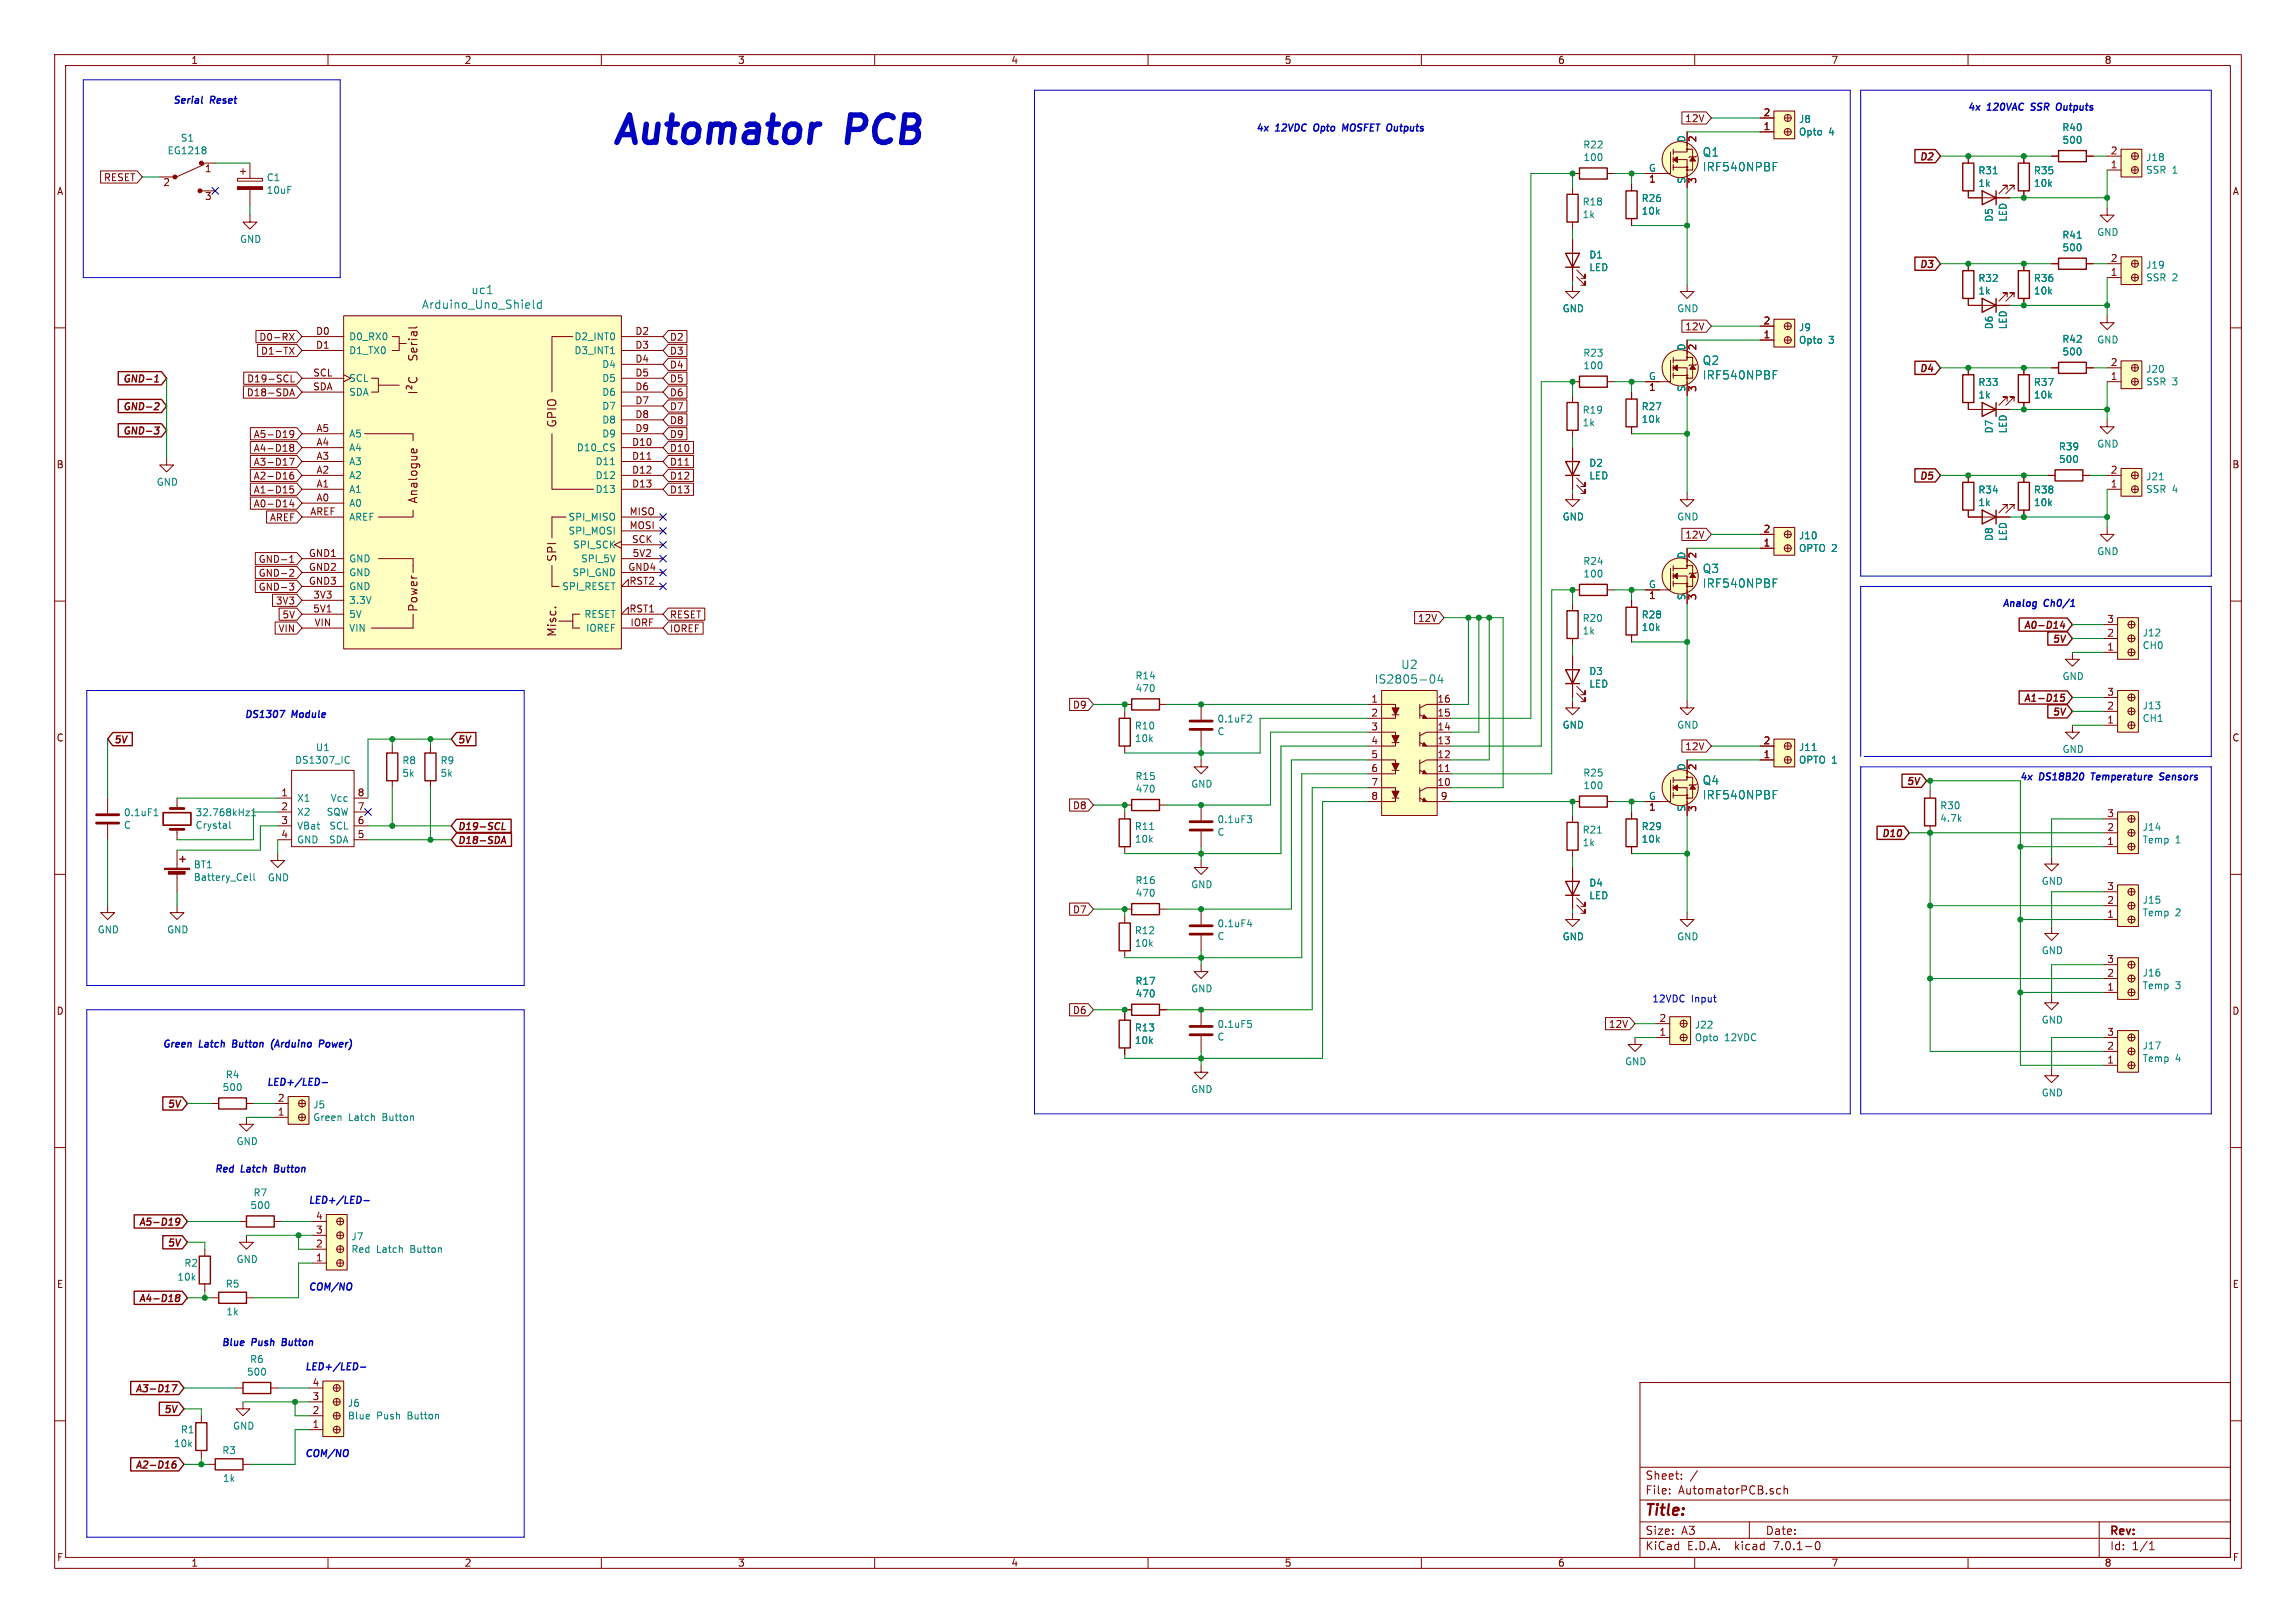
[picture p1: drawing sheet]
<svg xmlns="http://www.w3.org/2000/svg" width="420mm" height="297mm" viewBox="0 0 420 297" stroke-linecap="round" stroke-linejoin="round" font-family="sans-serif">
<defs><g id="words">
<g font-size="7" fill="#0000c2">
<text x="112.4" y="26.7">Automator</text>
<text x="155.3" y="26.7">PCB</text>
</g>
<text font-size="2.8" fill="#840000" x="301" y="277.8">Title:</text>
<g font-size="2.1" fill="#008484">
<text x="311.4" y="28.8">Q1</text>
<text x="311.4" y="31.5">IRF540NPBF</text>
<text x="86.2" y="54">uc1</text>
<text x="77.1" y="56.7">Arduino_Uno_Shield</text>
<text x="311.4" y="66.9">Q2</text>
<text x="311.4" y="69.6">IRF540NPBF</text>
<text x="311.4" y="105">Q3</text>
<text x="311.4" y="107.7">IRF540NPBF</text>
<text x="251.4" y="125.3">IS2805-04</text>
<text x="256.2" y="122.6">U2</text>
<text x="311.4" y="143.8">Q4</text>
<text x="311.4" y="146.4">IRF540NPBF</text>
</g>
<g font-size="2.1" fill="#840000">
<text x="102" y="78.3" transform="rotate(-90 102 78.3)">GPIO</text>
<text x="76.6" y="92.2" transform="rotate(-90 76.6 92.2)">Analogue</text>
<text x="102" y="102.9" transform="rotate(-90 102 102.9)">SPI</text>
<text x="76.6" y="112" transform="rotate(-90 76.6 112)">Power</text>
<text x="102" y="116.6" transform="rotate(-90 102 116.6)">Misc.</text>
<text x="301" y="273.6">File:</text>
<text x="301" y="270.9">Sheet:</text>
<text x="307" y="273.6">AutomatorPCB.sch</text>
<text x="301" y="281">Size:</text>
<text x="307.6" y="281">A3</text>
<text x="323" y="281">Date:</text>
<text x="386" y="281.2">Rev:</text>
<text x="301" y="283.8">KiCad</text>
<text x="308.6" y="283.8">E.D.A.</text>
<text x="317.4" y="283.8">kicad</text>
<text x="324.5" y="283.8">7.0.1-0</text>
<text x="386" y="283.8">Id:</text>
<text x="390" y="283.8">1/1</text>
</g>
<g font-size="1.8" fill="#840000">
<text x="35" y="11.8">1</text>
<text x="85" y="11.8">2</text>
<text x="135" y="11.8">3</text>
<text x="185" y="11.8">4</text>
<text x="235" y="11.8">5</text>
<text x="285" y="11.8">6</text>
<text x="335" y="11.8">7</text>
<text x="385" y="11.8">8</text>
<text x="308.2" y="22.5">12V</text>
<text x="322.5" y="23.9">1</text>
<text x="322.5" y="21.3">2</text>
<text x="310.5" y="26.1" transform="rotate(-90 310.5 26.1)">2</text>
<text x="350.9" y="29.6">D2</text>
<text x="386" y="28.3">2</text>
<text x="10.4" y="35.8">A</text>
<text x="18.9" y="33.3">RESET</text>
<text x="29.8" y="34.3">2</text>
<text x="37.4" y="31.8">1</text>
<text x="301.6" y="33.7">1</text>
<text x="310.5" y="33.7" transform="rotate(-90 310.5 33.7)">3</text>
<text x="386" y="30.9">1</text>
<text x="408.4" y="35.8">A</text>
<text x="37.4" y="36.8">3</text>
<text x="350.9" y="49.3">D3</text>
<text x="386" y="50.5">1</text>
<text x="386" y="48">2</text>
<text x="322.5" y="59.4">2</text>
<text x="47.3" y="62.5">D0-RX</text>
<text x="47.6" y="65.1">D1-TX</text>
<text x="57.8" y="61.3">D0</text>
<text x="57.8" y="63.9">D1</text>
<text x="116.2" y="61.3">D2</text>
<text x="116.2" y="63.9">D3</text>
<text x="122.6" y="65.1">D3</text>
<text x="122.6" y="62.5">D2</text>
<text x="308.2" y="60.6">12V</text>
<text x="310.5" y="64.2" transform="rotate(-90 310.5 64.2)">2</text>
<text x="322.5" y="62">1</text>
<text x="22.2" y="70.3">GND-1</text>
<text x="45.1" y="70.1">D19-SCL</text>
<text x="57.2" y="71.5">SDA</text>
<text x="57.2" y="69">SCL</text>
<text x="116.2" y="66.4">D4</text>
<text x="116.2" y="69">D5</text>
<text x="116.2" y="71.5">D6</text>
<text x="122.6" y="70.1">D5</text>
<text x="122.6" y="67.6">D4</text>
<text x="301.6" y="71.8">1</text>
<text x="310.5" y="71.8" transform="rotate(-90 310.5 71.8)">3</text>
<text x="350.9" y="68.4">D4</text>
<text x="386" y="69.6">1</text>
<text x="386" y="67.1">2</text>
<text x="22.2" y="75.3">GND-2</text>
<text x="45" y="72.7">D18-SDA</text>
<text x="116.2" y="74">D7</text>
<text x="116.2" y="76.6">D8</text>
<text x="122.6" y="72.7">D6</text>
<text x="122.6" y="75.2">D7</text>
<text x="122.6" y="77.8">D8</text>
<text x="22.2" y="79.8">GND-3</text>
<text x="46.3" y="80.3">A5-D19</text>
<text x="46.3" y="82.8">A4-D18</text>
<text x="57.8" y="81.7">A4</text>
<text x="57.8" y="79.1">A5</text>
<text x="115.6" y="81.7">D10</text>
<text x="116.2" y="79.1">D9</text>
<text x="122.6" y="80.3">D9</text>
<text x="122.6" y="82.8">D10</text>
<text x="10.3" y="85.8">B</text>
<text x="46.3" y="87.9">A2-D16</text>
<text x="46.3" y="85.4">A3-D17</text>
<text x="57.8" y="89.3">A1</text>
<text x="57.8" y="86.7">A2</text>
<text x="57.8" y="84.2">A3</text>
<text x="115.6" y="84.2">D11</text>
<text x="115.6" y="86.7">D12</text>
<text x="115.6" y="89.3">D13</text>
<text x="122.6" y="87.9">D12</text>
<text x="122.6" y="85.4">D11</text>
<text x="350.9" y="88">D5</text>
<text x="386" y="89.3">1</text>
<text x="386" y="86.7">2</text>
<text x="408.3" y="85.8">B</text>
<text x="46.3" y="93">A0-D14</text>
<text x="46.3" y="90.5">A1-D15</text>
<text x="49.3" y="95.5">AREF</text>
<text x="56.7" y="94.4">AREF</text>
<text x="57.8" y="91.8">A0</text>
<text x="115.1" y="94.4">MISO</text>
<text x="122.6" y="90.5">D13</text>
<text x="56.5" y="102">GND1</text>
<text x="115.1" y="96.9">MOSI</text>
<text x="115.5" y="99.4">SCK</text>
<text x="115.7" y="102">5V2</text>
<text x="308.2" y="98.7">12V</text>
<text x="322.5" y="100.1">1</text>
<text x="322.5" y="97.5">2</text>
<text x="47.2" y="103.2">GND-1</text>
<text x="47.2" y="105.7">GND-2</text>
<text x="56.5" y="104.5">GND2</text>
<text x="56.5" y="107.1">GND3</text>
<text x="114.9" y="104.5">GND4</text>
<text x="115.1" y="107.1">RST2</text>
<text x="310.5" y="102.3" transform="rotate(-90 310.5 102.3)">2</text>
<text x="47.2" y="108.2">GND-3</text>
<text x="50.3" y="110.8">3V3</text>
<text x="51.5" y="113.3">5V</text>
<text x="57.2" y="109.6">3V3</text>
<text x="57.2" y="112.1">5V1</text>
<text x="115.1" y="112.1">RST1</text>
<text x="122.6" y="113.3">RESET</text>
<text x="259.3" y="113.9">12V</text>
<text x="301.6" y="109.9">1</text>
<text x="310.5" y="109.9" transform="rotate(-90 310.5 109.9)">3</text>
<text x="50.8" y="115.9">VIN</text>
<text x="57.5" y="114.7">VIN</text>
<text x="115.3" y="114.7">IORF</text>
<text x="122.6" y="115.9">IOREF</text>
<text x="369.9" y="115.3">A0-D14</text>
<text x="375.2" y="117.9">5V</text>
<text x="385.4" y="119.1">1</text>
<text x="385.4" y="116.6">2</text>
<text x="385.4" y="114">3</text>
<text x="196.1" y="129.8">D9</text>
<text x="250.8" y="128.7">1</text>
<text x="250.8" y="131.2">2</text>
<text x="262.9" y="131.2">15</text>
<text x="262.9" y="128.7">16</text>
<text x="369.9" y="128.7">A1-D15</text>
<text x="375.2" y="131.2">5V</text>
<text x="385.4" y="129.9">2</text>
<text x="385.4" y="127.4">3</text>
<text x="10.3" y="135.8">C</text>
<text x="21" y="136.3">5V</text>
<text x="83.8" y="136.3">5V</text>
<text x="250.8" y="133.7">3</text>
<text x="250.8" y="136.3">4</text>
<text x="262.9" y="136.3">13</text>
<text x="262.9" y="133.7">14</text>
<text x="308.2" y="137.4">12V</text>
<text x="322.5" y="136.3">2</text>
<text x="385.4" y="132.5">1</text>
<text x="408.3" y="135.8">C</text>
<text x="250.8" y="138.8">5</text>
<text x="250.8" y="141.4">6</text>
<text x="250.8" y="143.9">7</text>
<text x="262.9" y="143.9">10</text>
<text x="262.9" y="141.4">11</text>
<text x="262.9" y="138.8">12</text>
<text x="310.5" y="141" transform="rotate(-90 310.5 141)">2</text>
<text x="322.5" y="138.8">1</text>
<text x="348.5" y="143.9">5V</text>
<text x="51.4" y="145.8">1</text>
<text x="51.4" y="148.3">2</text>
<text x="65.4" y="148.3">7</text>
<text x="65.4" y="145.8">8</text>
<text x="196.1" y="148.2">D8</text>
<text x="250.8" y="146.4">8</text>
<text x="263.5" y="146.4">9</text>
<text x="301.6" y="148.6">1</text>
<text x="310.5" y="148.6" transform="rotate(-90 310.5 148.6)">3</text>
<text x="385.4" y="149.6">3</text>
<text x="51.4" y="150.9">3</text>
<text x="51.4" y="153.4">4</text>
<text x="65.4" y="153.4">5</text>
<text x="65.4" y="150.9">6</text>
<text x="83.8" y="152.2">D19-SCL</text>
<text x="83.8" y="154.7">D18-SDA</text>
<text x="343.9" y="153.4">D10</text>
<text x="385.4" y="154.7">1</text>
<text x="385.4" y="152.1">2</text>
<text x="196.1" y="167.3">D7</text>
<text x="385.4" y="165.5">2</text>
<text x="385.4" y="162.9">3</text>
<text x="385.4" y="168">1</text>
<text x="385.4" y="178.8">2</text>
<text x="385.4" y="176.3">3</text>
<text x="10.3" y="185.8">D</text>
<text x="196.1" y="185.7">D6</text>
<text x="385.4" y="181.4">1</text>
<text x="408.3" y="185.8">D</text>
<text x="294.2" y="188.2">12V</text>
<text x="303.5" y="189.6">1</text>
<text x="303.5" y="187.1">2</text>
<text x="385.4" y="189.6">3</text>
<text x="385.4" y="194.7">1</text>
<text x="385.4" y="192.2">2</text>
<text x="30.4" y="203">5V</text>
<text x="50.8" y="201.7">2</text>
<text x="50.8" y="204.2">1</text>
<text x="25.1" y="224.6">A5-D19</text>
<text x="57.8" y="225.8">3</text>
<text x="57.8" y="223.3">4</text>
<text x="30.4" y="228.4">5V</text>
<text x="57.8" y="230.9">1</text>
<text x="57.8" y="228.3">2</text>
<text x="10.4" y="235.8">E</text>
<text x="25.1" y="238.5">A4-D18</text>
<text x="408.3" y="235.8">E</text>
<text x="24.5" y="255">A3-D17</text>
<text x="57.1" y="256.3">3</text>
<text x="57.1" y="253.7">4</text>
<text x="29.7" y="258.9">5V</text>
<text x="57.1" y="261.4">1</text>
<text x="57.1" y="258.8">2</text>
<text x="24.5" y="269">A2-D16</text>
<text x="10.4" y="285.8">F</text>
<text x="35" y="286.8">1</text>
<text x="85" y="286.8">2</text>
<text x="135" y="286.8">3</text>
<text x="185" y="286.8">4</text>
<text x="235" y="286.8">5</text>
<text x="285" y="286.8">6</text>
<text x="335" y="286.8">7</text>
<text x="385" y="286.8">8</text>
<text x="408.4" y="285.8">F</text>
</g>
<g font-size="1.8" fill="#0000c2">
<text x="31.7" y="19.1">Serial</text>
<text x="38.6" y="19.1">Reset</text>
<text x="360" y="20.3">4x</text>
<text x="363.6" y="20.3">120VAC</text>
<text x="372" y="20.3">SSR</text>
<text x="377" y="20.3">Outputs</text>
<text x="229.9" y="24.1">4x</text>
<text x="233.4" y="24.1">12VDC</text>
<text x="240.8" y="24.1">Opto</text>
<text x="246.4" y="24.1">MOSFET Outputs</text>
<text x="366.4" y="111.1">Analog</text>
<text x="374" y="111.1">Ch0/1</text>
<text x="44.5" y="131.4">DS1307</text>
<text x="53.1" y="131.4">Module</text>
<text x="369.6" y="142.9">4x</text>
<text x="373.1" y="142.9">DS18B20</text>
<text x="383" y="142.9">Temperature</text>
<text x="395.9" y="142.9">Sensors</text>
<text x="302.3" y="183.5">12VDC</text>
<text x="309.4" y="183.5">Input</text>
<text x="29.8" y="191.8">Green</text>
<text x="36.5" y="191.8">Latch</text>
<text x="43" y="191.8">Button</text>
<text x="50.5" y="191.8">(Arduino</text>
<text x="59.6" y="191.8">Power)</text>
<text x="48.9" y="198.8">LED+/LED-</text>
<text x="39.4" y="214.6">Red</text>
<text x="44.2" y="214.6">Latch</text>
<text x="50.7" y="214.6">Button</text>
<text x="56.5" y="220.3">LED+/LED-</text>
<text x="56.5" y="236.2">COM/NO</text>
<text x="40.6" y="246.4">Blue</text>
<text x="46.1" y="246.4">Push</text>
<text x="52" y="246.4">Button</text>
<text x="55.9" y="250.8">LED+/LED-</text>
<text x="55.9" y="266.7">COM/NO</text>
</g>
<g font-size="1.8" fill="#008484">
<text x="329" y="22.6">J8</text>
<text x="30.6" y="28.4">EG1218</text>
<text x="33" y="26.1">S1</text>
<text x="289.6" y="27.3">R22</text>
<text x="289.6" y="29.6">100</text>
<text x="308.4" y="26.1" transform="rotate(-90 308.4 26.1)">D</text>
<text x="329" y="25">Opto</text>
<text x="334.5" y="25">4</text>
<text x="377.2" y="24.1">R40</text>
<text x="377.2" y="26.5">500</text>
<text x="392.5" y="29.6">J18</text>
<text x="48.7" y="33.3">C1</text>
<text x="48.7" y="35.6">10uF</text>
<text x="301.6" y="31.5">G</text>
<text x="308.4" y="33.7" transform="rotate(-90 308.4 33.7)">S</text>
<text x="361.8" y="32">R31</text>
<text x="361.8" y="34.4">1k</text>
<text x="372" y="32">R35</text>
<text x="372" y="34.4">10k</text>
<text x="392.5" y="31.9">SSR 1</text>
<text x="289.4" y="37.8">R18</text>
<text x="289.4" y="40.1">1k</text>
<text x="300.2" y="37.1">R26</text>
<text x="300.2" y="39.4">10k</text>
<text x="364.7" y="40.6" transform="rotate(-90 364.7 40.6)">D5</text>
<text x="367.2" y="40.6" transform="rotate(-90 367.2 40.6)">LED</text>
<text x="43.8" y="44.6">GND</text>
<text x="290.7" y="47.5">D1</text>
<text x="377.2" y="43.8">R41</text>
<text x="377.2" y="46.1">500</text>
<text x="383.6" y="43.3">GND</text>
<text x="290.7" y="49.8">LED</text>
<text x="361.8" y="51.7">R32</text>
<text x="372" y="51.7">R36</text>
<text x="392.5" y="49.3">J19</text>
<text x="392.5" y="51.6">SSR 2</text>
<text x="285.8" y="57.3">GND</text>
<text x="306.7" y="57.3">GND</text>
<text x="361.8" y="54">1k</text>
<text x="372" y="54">10k</text>
<text x="63.9" y="62.4">D0_RX0</text>
<text x="63.9" y="65">D1_TX0</text>
<text x="105" y="62.4">D2_INT0</text>
<text x="105" y="65">D3_INT1</text>
<text x="289.6" y="65.4">R23</text>
<text x="308.4" y="64.2" transform="rotate(-90 308.4 64.2)">D</text>
<text x="329" y="60.7">J9</text>
<text x="329" y="63.1">Opto</text>
<text x="334.5" y="63.1">3</text>
<text x="364.7" y="60.3" transform="rotate(-90 364.7 60.3)">D6</text>
<text x="367.2" y="60.3" transform="rotate(-90 367.2 60.3)">LED</text>
<text x="377.2" y="62.9">R42</text>
<text x="377.2" y="65.2">500</text>
<text x="383.6" y="63">GND</text>
<text x="63.9" y="70">SCL</text>
<text x="110" y="67.5">D4</text>
<text x="110" y="70">D5</text>
<text x="289.6" y="67.7">100</text>
<text x="301.6" y="69.6">G</text>
<text x="308.4" y="71.8" transform="rotate(-90 308.4 71.8)">S</text>
<text x="361.8" y="70.8">R33</text>
<text x="372" y="70.8">R37</text>
<text x="392.5" y="68.4">J20</text>
<text x="392.5" y="70.7">SSR 3</text>
<text x="63.9" y="72.6">SDA</text>
<text x="110" y="72.6">D6</text>
<text x="110" y="75.1">D7</text>
<text x="110" y="77.7">D8</text>
<text x="289.4" y="75.9">R19</text>
<text x="300.2" y="75.2">R27</text>
<text x="300.2" y="77.5">10k</text>
<text x="361.8" y="73.1">1k</text>
<text x="372" y="73.1">10k</text>
<text x="63.9" y="82.7">A4</text>
<text x="63.9" y="80.2">A5</text>
<text x="105.4" y="82.7">D10_CS</text>
<text x="110" y="80.2">D9</text>
<text x="289.4" y="78.2">1k</text>
<text x="364.7" y="79.4" transform="rotate(-90 364.7 79.4)">D7</text>
<text x="367.2" y="79.4" transform="rotate(-90 367.2 79.4)">LED</text>
<text x="376.6" y="82.6">R39</text>
<text x="383.6" y="82.1">GND</text>
<text x="28.6" y="89">GND</text>
<text x="63.9" y="87.8">A2</text>
<text x="63.9" y="85.3">A3</text>
<text x="108.8" y="85.3">D11</text>
<text x="108.8" y="87.8">D12</text>
<text x="290.7" y="85.6">D2</text>
<text x="290.7" y="87.9">LED</text>
<text x="376.6" y="84.9">500</text>
<text x="392.5" y="88">J21</text>
<text x="63.9" y="92.9">A0</text>
<text x="63.9" y="90.4">A1</text>
<text x="63.9" y="95.4">AREF</text>
<text x="103.9" y="95.4">SPI_MISO</text>
<text x="108.8" y="90.4">D13</text>
<text x="285.8" y="95.4">GND</text>
<text x="306.7" y="95.4">GND</text>
<text x="361.8" y="90.5">R34</text>
<text x="361.8" y="92.8">1k</text>
<text x="372" y="90.5">R38</text>
<text x="372" y="92.8">10k</text>
<text x="392.5" y="90.4">SSR 4</text>
<text x="103.9" y="98">SPI_MOSI</text>
<text x="104.7" y="100.5">SPI_SCK</text>
<text x="329" y="98.8">J10</text>
<text x="329" y="101.2">OPTO 2</text>
<text x="364.7" y="99.1" transform="rotate(-90 364.7 99.1)">D8</text>
<text x="367.2" y="99.1" transform="rotate(-90 367.2 99.1)">LED</text>
<text x="383.6" y="101.7">GND</text>
<text x="63.9" y="103.1">GND</text>
<text x="63.9" y="105.6">GND</text>
<text x="104.6" y="105.6">SPI_GND</text>
<text x="106.2" y="103.1">SPI_5V</text>
<text x="289.6" y="103.5">R24</text>
<text x="289.6" y="105.8">100</text>
<text x="301.6" y="107.7">G</text>
<text x="308.4" y="102.3" transform="rotate(-90 308.4 102.3)">D</text>
<text x="63.9" y="110.7">3.3V</text>
<text x="63.9" y="113.2">5V</text>
<text x="63.9" y="108.1">GND</text>
<text x="102.7" y="108.1">SPI_RESET</text>
<text x="106.8" y="113.2">RESET</text>
<text x="289.4" y="114">R20</text>
<text x="300.2" y="113.3">R28</text>
<text x="308.4" y="109.9" transform="rotate(-90 308.4 109.9)">S</text>
<text x="63.9" y="115.8">VIN</text>
<text x="107.1" y="115.8">IOREF</text>
<text x="289.4" y="116.3">1k</text>
<text x="300.2" y="115.6">10k</text>
<text x="391.9" y="116.6">J12</text>
<text x="391.9" y="118.9">CH0</text>
<text x="207.6" y="124.5">R14</text>
<text x="290.7" y="123.7">D3</text>
<text x="290.7" y="126">LED</text>
<text x="377.2" y="124.6">GND</text>
<text x="207.7" y="126.8">470</text>
<text x="391.9" y="130">J13</text>
<text x="57.7" y="137.6">U1</text>
<text x="207.5" y="133.6">R10</text>
<text x="207.5" y="136">10k</text>
<text x="222.6" y="132.4">0.1uF2</text>
<text x="222.6" y="134.7">C</text>
<text x="285.8" y="133.5">GND</text>
<text x="306.7" y="133.5">GND</text>
<text x="329" y="137.6">J11</text>
<text x="377.2" y="137.9">GND</text>
<text x="391.9" y="132.3">CH1</text>
<text x="53.9" y="139.9">DS1307_IC</text>
<text x="73.5" y="140">R8</text>
<text x="73.5" y="142.3">5k</text>
<text x="80.5" y="140">R9</text>
<text x="80.5" y="142.3">5k</text>
<text x="207.6" y="142.9">R15</text>
<text x="289.6" y="142.3">R25</text>
<text x="308.4" y="141" transform="rotate(-90 308.4 141)">D</text>
<text x="329" y="139.9">OPTO 1</text>
<text x="22.6" y="149.5">0.1uF1</text>
<text x="35.7" y="149.5">32.768kHz1</text>
<text x="54.4" y="146.9">X1</text>
<text x="54.4" y="149.4">X2</text>
<text x="59.6" y="149.4">SQW</text>
<text x="60.4" y="146.9">Vcc</text>
<text x="207.7" y="145.2">470</text>
<text x="217.8" y="144.3">GND</text>
<text x="289.6" y="144.6">100</text>
<text x="301.6" y="146.4">G</text>
<text x="308.4" y="148.6" transform="rotate(-90 308.4 148.6)">S</text>
<text x="354.8" y="148.2">R30</text>
<text x="22.6" y="151.8">C</text>
<text x="35.7" y="151.8">Crystal</text>
<text x="54.4" y="152">VBat</text>
<text x="54.4" y="154.5">GND</text>
<text x="60.1" y="154.5">SDA</text>
<text x="60.1" y="152">SCL</text>
<text x="207.5" y="152.1">R11</text>
<text x="207.5" y="154.4">10k</text>
<text x="222.6" y="150.8">0.1uF3</text>
<text x="222.6" y="153.1">C</text>
<text x="289.4" y="152.7">R21</text>
<text x="289.4" y="155">1k</text>
<text x="300.2" y="152.1">R29</text>
<text x="300.2" y="154.4">10k</text>
<text x="354.8" y="150.6">4.7k</text>
<text x="391.9" y="152.2">J14</text>
<text x="391.9" y="154.5">Temp</text>
<text x="397.9" y="154.5">1</text>
<text x="35.4" y="159">BT1</text>
<text x="35.4" y="161.4">Battery_Cell</text>
<text x="48.9" y="161.4">GND</text>
<text x="207.6" y="161.9">R16</text>
<text x="207.7" y="164.2">470</text>
<text x="217.8" y="162.7">GND</text>
<text x="290.7" y="162.4">D4</text>
<text x="290.7" y="164.7">LED</text>
<text x="373.4" y="162.1">GND</text>
<text x="391.9" y="165.5">J15</text>
<text x="391.9" y="167.8">Temp</text>
<text x="397.9" y="167.8">2</text>
<text x="17.8" y="171">GND</text>
<text x="30.5" y="171">GND</text>
<text x="207.5" y="171.1">R12</text>
<text x="207.5" y="173.4">10k</text>
<text x="222.6" y="169.8">0.1uF4</text>
<text x="222.6" y="172.1">C</text>
<text x="285.8" y="172.2">GND</text>
<text x="306.7" y="172.2">GND</text>
<text x="373.4" y="174.8">GND</text>
<text x="391.9" y="178.9">J16</text>
<text x="207.6" y="180.4">R17</text>
<text x="207.7" y="182.7">470</text>
<text x="217.8" y="181.7">GND</text>
<text x="391.9" y="181.2">Temp</text>
<text x="397.9" y="181.2">3</text>
<text x="207.5" y="188.9">R13</text>
<text x="207.5" y="191.2">10k</text>
<text x="222.6" y="188.3">0.1uF5</text>
<text x="222.6" y="190.6">C</text>
<text x="310" y="188.4">J22</text>
<text x="310" y="190.7">Opto</text>
<text x="315.4" y="190.7">12VDC</text>
<text x="373.4" y="187.5">GND</text>
<text x="41.2" y="197.5">R4</text>
<text x="297.2" y="195.1">GND</text>
<text x="391.9" y="192.2">J17</text>
<text x="391.9" y="194.5">Temp</text>
<text x="397.9" y="194.5">4</text>
<text x="40.7" y="199.8">500</text>
<text x="57.2" y="203">J5</text>
<text x="217.8" y="200.2">GND</text>
<text x="373.4" y="200.8">GND</text>
<text x="43.2" y="209.7">GND</text>
<text x="57.2" y="205.3">Green</text>
<text x="63.7" y="205.3">Latch</text>
<text x="69.9" y="205.3">Button</text>
<text x="45.7" y="221.4">500</text>
<text x="46.3" y="219.1">R7</text>
<text x="64.2" y="227.1">J7</text>
<text x="33.7" y="232">R2</text>
<text x="43.2" y="231.3">GND</text>
<text x="64.2" y="229.4">Red</text>
<text x="68.8" y="229.4">Latch</text>
<text x="75.1" y="229.4">Button</text>
<text x="32.4" y="234.5">10k</text>
<text x="41.2" y="235.8">R5</text>
<text x="41.4" y="240.9">1k</text>
<text x="45.1" y="251.9">500</text>
<text x="45.7" y="249.6">R6</text>
<text x="63.6" y="257.6">J6</text>
<text x="33" y="262.4">R1</text>
<text x="42.6" y="261.8">GND</text>
<text x="63.6" y="259.9">Blue</text>
<text x="68.9" y="259.9">Push</text>
<text x="74.5" y="259.9">Button</text>
<text x="31.8" y="265">10k</text>
<text x="40.6" y="266.3">R3</text>
<text x="40.7" y="271.3">1k</text>
</g>
</g></defs>
<g fill="none" stroke="#840000" stroke-width=".18">
<path d="M10 10h400v277h-400zM12 12h396v273h-396zM60 10v2M110 10v2M160 10v2M210 10v2M260 10v2M310 10v2M360 10v2M18.4 31.3h6.7l.9 1.1-.9 1.1h-6.7zM29.2 32.4h2.5M36.8 29.8h2.6"/>
<path d="M36.8 34.9h2.6M37.3 30.1l-5 2.3M43.4 32.6h4.6v.5h-4.6zM43.9 31.4h1.1M44.4 30.9v1M45.7 39.4v1.2h1.3l-1.3 1.3-1.3-1.3h1.3M45.7 29.8v2.8M45.7 34.7v2.8M287.7 34.3v1.3M287.7 31.8h1.2M294 31.8h1.3M298.4 33.7v1.2"/>
<path d="M305.6 27.8v4h-4.6M306.1 29.2h2.5v5.1M306.1 27.3v1M306.1 28.7v1M306.1 30.1v1M306.1 30.6h2.5M307.7 20.5h4.4l1 1.1-1 1.1h-4.4zM308.5 27.3h1.1v3.8h-1.1M308.6 24.1v3.7h-2.5M310.3 28.5l-.2 .2h-1l-.1 .2M321.9 24.1h2.6M321.9 21.6h2.6"/>
<path d="M324.5 20.3h3.8v5.1h-3.8zM326.4 24.1h1.3M326.4 21.6h1.3M327 21v1.2M327 23.5v1.3M360 28.6v1.2M360 34.9v1.3h7.7M367.2 34.7v-.8h-.8h.8l-1.6 1.5M368.4 34.7v-.8h-.7h.7l-1.5 1.5M370.2 28.6v1.2M370.2 34.9v1.3M375.3 28.6h1.3"/>
<path d="M381.6 28.6h1.3M385.4 38.1v1.3h1.3l-1.3 1.2-1.2-1.2h1.2M385.4 31.1h2.6M385.4 28.6h2.6M388 27.3h3.8v5.1h-3.8zM389.9 31.1h1.3M389.9 28.6h1.3M390.5 27.9v1.3M390.5 30.5v1.3M10 60h2M62.9 57.8h50.8v60.9h-50.8zM287.7 52.1v1.2h1.2l-1.2 1.3-1.3-1.3h1.3"/>
<path d="M287.7 40.6v1.3M287.7 43.8v7.6M288.4 50.7l1.5 1.5v-.8v.8h-.7M288.4 49.4l1.5 1.5v-.7v.7h-.7M298.4 40v1.3M307.7 58.6h4.4l1 1.1-1 1.1h-4.4zM308.6 52.1v1.2h1.3l-1.3 1.3-1.3-1.3h1.3M321.9 59.7h2.6M324.5 58.4h3.8v5.1h-3.8zM326.4 59.7h1.3M327 59.1v1.2M360 48.3v1.2"/>
<path d="M360 54.6v1.3h7.7M367.2 54.4v-.8h-.8h.8l-1.6 1.5M368.4 54.4v-.8h-.7h.7l-1.5 1.5M370.2 48.3v1.2M370.2 54.6v1.3M375.3 48.3h1.3M381.6 48.3h1.3M385.4 57.8v1.3h1.3l-1.3 1.2-1.2-1.2h1.2M385.4 50.8h2.6M385.4 48.3h2.6M388 47h3.8v5.1h-3.8zM389.9 50.8h1.3"/>
<path d="M389.9 48.3h1.3M390.5 47.6v1.3M390.5 50.2v1.2M408 60h2M44.5 70.6h9.8l.9 1.2-.9 1.1h-9.8zM44.6 68.1h9.7l.9 1.1-.9 1.1h-9.7zM45.8 78.3h8.5l.9 1.1-.9 1.1h-8.5zM46.8 60.5h7.5l.9 1.1-.9 1.1h-7.5zM47.1 63h7.2l.9 1.1-.9 1.1h-7.2zM52.9 61l.9 1.3M52.9 63.5l.9 1.3M53 72.4l.4-1.2 .5 1.2"/>
<path d="M53.1 72.1h.6M53.2 68.6v1.3h.7M53.7 79.3l-.2 .3-.4-.1-.1-.2v-.3l.2-.2h.3l.2 .2a.84 .84 0 0 1-.3 1.1h-.3M53.8 61l-.9 1.3M53.8 63.5l-.9 1.3M55.2 79.4h7.7M55.2 61.6h7.7M55.2 64.1h7.7M55.2 69.2h7.7M55.2 71.8h7.7M62.9 68.6l1.2 .6-1.2 .7M66.7 79.4h8.9v1.2"/>
<path d="M67.9 69.2h1.3v2.6h-1.3M69.2 70.5h3.8M71.8 61.6h1.2v2.5h-1.2M73 62.9h1.3M101 79.4v10.1h7.6M104.8 61.6h-3.8v10.2M113.7 79.4h7.6M113.7 61.6h7.6M113.7 64.1h7.6M113.7 66.7h7.6M113.7 69.2h7.6M113.7 71.8h7.6"/>
<path d="M113.7 74.3h7.6M113.7 76.8h7.6M122.2 78.3h3.5v2.2h-3.5l-.9-1.1zM122.2 70.6h3.5v2.3h-3.5l-.9-1.1zM122.2 73.2h3.5v2.2h-3.5l-.9-1.1zM122.2 63h3.5v2.2h-3.5l-.9-1.1zM122.2 60.5h3.5v2.2h-3.5l-.9-1.1zM122.2 68.1h3.5v2.2h-3.5l-.9-1.1zM122.2 65.6h3.5v2.2h-3.5l-.9-1.1zM122.2 75.7h3.5v2.2h-3.5l-.9-1.1zM287.7 72.4v1.3M287.7 78.7v1.3"/>
<path d="M287.7 69.9h1.2M294 69.9h1.3M298.4 71.8v1.2M298.4 78.1v1.3M305.6 65.9v4h-4.6M306.1 67.3h2.5v5.1M306.1 68.7h2.5M306.1 65.4v1M306.1 66.8v1M306.1 68.2v1M308.5 65.4h1.1v3.8h-1.1M308.6 62.2v3.7h-2.5"/>
<path d="M310.3 66.6l-.2 .2h-1l-.1 .2M321.9 62.2h2.6M326.4 62.2h1.3M327 61.6v1.3M360 73.7v1.2h7.7M360 67.3v1.3M367.2 73.4v-.8h-.8h.8l-1.6 1.6M368.4 73.4v-.8h-.7h.7l-1.5 1.6M370.2 67.3v1.3M370.2 73.7v1.2M375.3 67.3h1.3M381.6 67.3h1.3"/>
<path d="M385.4 76.8v1.3h1.3l-1.3 1.3-1.2-1.3h1.2M385.4 69.9h2.6M385.4 67.3h2.6M388 66h3.8v5.1h-3.8zM389.9 69.9h1.3M389.9 67.3h1.3M390.5 66.7v1.2M390.5 69.2v1.3M30.5 83.8v1.3h1.2l-1.2 1.3-1.3-1.3h1.3M45.8 91h8.5l.9 1.1-.9 1.1h-8.5zM45.8 88.4h8.5l.9 1.1-.9 1.1h-8.5zM45.8 85.9h8.5l.9 1.1-.9 1.1h-8.5z"/>
<path d="M45.8 83.3h8.5l.9 1.2-.9 1.1h-8.5zM45.8 80.8h8.5l.9 1.1-.9 1.1h-8.5zM48.8 93.5h5.5l.9 1.1-.9 1.1h-5.5zM52.9 83.9h.9l-.6 1.2M53.2 81.9l-.2-.3 .2-.3h.3l.2 .3-.2 .3M53.2 81.9l-.2 .2 .1 .4 .1 .1 .4-.1 .1-.1v-.3l-.2-.2M53.2 81.9h.3M53.3 91.4l-.3 .9h.8M53.6 91.9v.9M53.6 86.4l-.4 .1a.86 .86 0 0 0 0 1.2l.5-.1v-.5l-.2-.2h-.4l-.1 .2M53.7 88.9h-.6l-.1 .6 .2-.1 .4 .1 .1 .2v.4l-.2 .1-.5-.1M55.2 89.5h7.7"/>
<path d="M55.2 87h7.7M55.2 94.6h7.7M55.2 92.1h7.7M55.2 84.5h7.7M55.2 81.9h7.7M75.6 93.3v1.3h-6.4M101 94.6v3.8zM101 94.6h2.5zM113.7 99.1l-1.3 .6 1.3 .6M113.7 89.5h7.6M113.7 87h7.6M113.7 94.6h7.6"/>
<path d="M113.7 84.5h7.6M113.7 81.9h7.6M113.7 97.2h7.6M113.7 99.7h7.6M122.2 85.9h4.7v2.2h-4.7l-.9-1.1zM122.2 80.8h4.7v2.2h-4.7l-.9-1.1zM122.2 83.3h4.7v2.3h-4.7l-.9-1.1zM122.2 88.4h4.7v2.2h-4.7l-.9-1.1zM287.7 90.2v1.2h1.2l-1.2 1.3-1.3-1.3h1.3M287.7 81.9v7.6M288.4 88.8l1.5 1.5v-.8v.8h-.7M288.4 87.5l1.5 1.5v-.7v.7h-.7"/>
<path d="M307.7 96.7h4.4l1 1.1-1 1.1h-4.4zM308.6 90.2v1.2h1.3l-1.3 1.3-1.3-1.3h1.3M321.9 97.8h2.6M324.5 96.5h3.8v5.1h-3.8zM326.4 97.8h1.3M327 97.2v1.2M327 99.7v1.3M360 87v1.3M360 93.3v1.3h7.7M367.2 93.1v-.8h-.8h.8l-1.6 1.6M368.4 93.1v-.8h-.7h.7l-1.5 1.6M370.2 87v1.3"/>
<path d="M370.2 93.3v1.3M374.6 87h1.3M381 87h1.3M385.4 96.5v1.3h1.3l-1.3 1.3-1.2-1.3h1.2M385.4 89.5h2.6M385.4 87h2.6M388 85.7h3.8v5.1h-3.8zM389.9 89.5h1.3M389.9 87h1.3M390.5 86.4v1.2M390.5 88.9v1.3M10 110h2"/>
<path d="M46.7 101.1h7.6l.9 1.1-.9 1.1h-7.6zM46.7 103.7h7.6l.9 1.1-.9 1.1h-7.6zM46.7 106.2h7.6l.9 1.1-.9 1.1h-7.6zM49.8 108.7h4.5l.9 1.2-.9 1.1h-4.5zM50.3 113.8h4l.9 1.1-.9 1.1h-4zM51.1 111.3h3.2l.9 1.1-.9 1.1h-3.2zM52.9 106.7h.8l-.4 .5 .4 .1v.5l-.2 .2h-.4M53 102.9h.7M53 102l.4-.4v1.3M53.2 104.2h.4l.1 .3-.8 1h.8M55.2 109.9h7.7M55.2 112.4h7.7"/>
<path d="M55.2 102.2h7.7M55.2 104.8h7.7M55.2 107.3h7.7M55.2 114.9h7.7M67.9 114.9h7.7zM69.2 102.2h6.4zM75.6 102.2v2.6M75.6 112.4v2.5M101 103.5v3.8zM101 107.3h1.2zM102.2 113.7h2.6zM104.8 112.4v2.5z"/>
<path d="M104.8 114.9h1.2zM104.8 112.4h1.2zM113.7 102.2h7.6M113.7 104.8h7.6M113.7 114.9h7.6M114.9 112.4v-1.3l-1.2 1.3h7.6M114.9 107.3v-1.3l-1.2 1.3h7.6M122.2 111.3h6.7v2.2h-6.7l-.9-1.1zM122.2 113.8h6.4v2.2h-6.4l-.9-1.1zM258.8 111.9h4.4l1 1.1-1 1.1h-4.4zM287.7 110.5v1.3M287.7 116.8v1.3"/>
<path d="M287.7 108h1.2M294 108h1.3M298.4 109.9v1.2M298.4 116.2v1.3M305.6 104v4h-4.6M306.1 105.4h2.5v5.1M306.1 103.5v1M306.1 104.9v1M306.1 106.3v1M306.1 106.8h2.5M308.5 103.5h1.1v3.8h-1.1M308.6 100.3v3.7h-2.5"/>
<path d="M310.3 104.7l-.2 .2h-1l-.1 .2M321.9 100.3h2.6M326.4 100.3h1.3M379.1 119.4v1.3h1.3l-1.3 1.2-1.3-1.2h1.3M384.8 119.4h2.5M384.8 116.8h2.5M384.8 114.3h2.5M387.3 113h3.9v7.7h-3.9zM389.3 119.4h1.2M389.3 116.8h1.2M389.3 114.3h1.2M389.9 113.7v1.2"/>
<path d="M389.9 116.2v1.3M389.9 118.7v1.3M408 110h2M71.8 136.5v1.3M78.7 136.5v1.3M195.7 127.8h3.4l.9 1.1-.9 1.1h-3.4zM205.7 128.9h1.3M205.7 130.2v1.2M205.7 136.5v1.3M212.1 128.9h1.3M219.7 139.1v1.2h1.3l-1.3 1.3-1.3-1.3h1.3M219.7 128.9v2.8"/>
<path d="M219.7 133.7v2.8M250.2 139.1h5.1v.6M250.2 134h5.1v.6M250.2 128.9h5.1v.6M252.7 126.4h10.2v22.8h-10.2zM254.6 135.9h1.3M254.6 130.8h1.3M255.3 135.9v.6h-5.1M255.3 130.8v.6h-5.1M259.7 135.9l1.3 .6h4.4M259.7 130.8l1.3 .6h4.4M259.7 128.9v2.5"/>
<path d="M259.7 134v2.5M259.7 139.1v2.5M265.4 139.1h-4.4l-1.3 .6M265.4 134h-4.4l-1.3 .6M265.4 128.9h-4.4l-1.3 .6M287.7 128.3v1.2h1.2l-1.2 1.3-1.3-1.3h1.3M287.7 120v7.6M288.4 126.9l1.5 1.5v-.8v.8h-.7M288.4 125.6l1.5 1.5v-.7v.7h-.7M307.7 135.4h4.4l1 1.1-1 1.1h-4.4zM308.6 139.1v3.6h-2.5M308.6 128.3v1.2h1.3l-1.3 1.3-1.3-1.3h1.3"/>
<path d="M321.9 139.1h2.6M321.9 136.5h2.6M324.5 135.3h3.8v5h-3.8zM326.4 139.1h1.3M326.4 136.5h1.3M327 135.9v1.3M327 138.4v1.3M379.1 132.7v1.3h1.3l-1.3 1.3-1.3-1.3h1.3M384.8 132.7h2.5M384.8 130.2h2.5M384.8 127.6h2.5M387.3 126.4h3.9v7.6h-3.9z"/>
<path d="M389.3 132.7h1.2M389.3 130.2h1.2M389.3 127.6h1.2M389.9 127v1.3M389.9 129.5v1.3M389.9 132.1v1.3M10 160h2M19.7 146.1v2.7M19.7 150.9v2.8M32.4 146.1v1.9M32.4 151.8v1.9M32.4 155.6v3.3"/>
<path d="M32.4 159.9v3.3M50.8 156.2v1.3h1.3l-1.3 1.3-1.3-1.3h1.3M50.8 146.1h2.5M50.8 148.6h2.5M50.8 151.1h2.5M50.8 153.7h2.5M53.3 141h11.5v13.9h-11.5zM64.8 146.1h2.5M64.8 148.6h2.5M64.8 151.1h2.5M64.8 153.7h2.5M71.8 142.9v1.2"/>
<path d="M78.7 142.9v1.2M195.7 146.2h3.4l.9 1.1-.9 1.1h-3.4zM205.7 148.6v1.3M205.7 154.9v1.3M205.7 147.3h1.3M212.1 147.3h1.3M219.7 157.5v1.3h1.3l-1.3 1.2-1.3-1.2h1.3M219.7 147.3v2.8M219.7 152.1v2.8M250.2 144.1h5.1v.7M254.6 146.1h1.3M254.6 141h1.3"/>
<path d="M255.3 146.1v.6h-5.1M255.3 141v.6h-5.1M259.7 146.1l1.3 .6h4.4M259.7 141l1.3 .6h4.4M259.7 144.1v2.6M264.4 141.2h.7M265.4 144.1h-4.4l-1.3 .7M287.7 149.2v1.3M287.7 155.6v1.2M287.7 158.8v7.6M287.7 146.7h1.2M294 146.7h1.3"/>
<path d="M298.4 148.6v1.3M298.4 154.9v1.3M305.6 142.7v4h-4.6M306.1 144.1h2.5v5.1M306.1 142.2v1.1M306.1 143.6v1.1M306.1 145v1.1M306.1 145.5h2.5M308.5 142.2h1.1v3.9h-1.1M310.3 143.5l-.2 .1h-1l-.1 .2M353.1 144.8v1.3M353.1 151.1v1.3"/>
<path d="M375.3 156.8v1.3h1.3l-1.3 1.3-1.3-1.3h1.3M384.8 154.9h2.5M384.8 152.4h2.5M384.8 149.9h2.5M387.3 148.6h3.9v7.6h-3.9zM389.3 154.9h1.2M389.3 152.4h1.2M389.3 149.9h1.2M389.9 149.2v1.3M389.9 151.8v1.2M389.9 154.3v1.3M408 160h2"/>
<path d="M19.7 165.7v1.3h1.3l-1.3 1.3-1.3-1.3h1.3M32.4 165.7v1.3h1.3l-1.3 1.3-1.3-1.3h1.3M195.7 165.3h3.4l.9 1.1-.9 1.1h-3.4zM205.7 166.4h1.3M205.7 167.6v1.3M205.7 174v1.3M212.1 166.4h1.3M219.7 176.5v1.3h1.3l-1.3 1.3-1.3-1.3h1.3M219.7 166.4v2.8M219.7 171.2v2.8M287.7 167v1.3h1.2l-1.2 1.2-1.3-1.2h1.3M288.4 165.6l1.5 1.5v-.7v.7h-.7"/>
<path d="M288.4 164.3l1.5 1.6v-.8v.8h-.7M308.6 167v1.3h1.3l-1.3 1.2-1.3-1.2h1.3M375.3 169.5v1.3h1.3l-1.3 1.3-1.3-1.3h1.3M384.8 179.1h2.5M384.8 176.5h2.5M384.8 168.3h2.5M384.8 165.7h2.5M384.8 163.2h2.5M387.3 175.3h3.9v7.6h-3.9zM387.3 161.9h3.9v7.6h-3.9zM389.3 179.1h1.2M389.3 176.5h1.2"/>
<path d="M389.3 168.3h1.2M389.3 165.7h1.2M389.3 163.2h1.2M389.9 162.6v1.2M389.9 165.1v1.3M389.9 167.6v1.3M389.9 175.9v1.3M389.9 178.4v1.3M195.7 183.7h3.4l.9 1.1-.9 1.1h-3.4zM205.7 184.8h1.3M205.7 185.4v1.3M205.7 191.8v1.2"/>
<path d="M212.1 184.8h1.3M219.7 194.9v1.3h1.3l-1.3 1.3-1.3-1.3h1.3M219.7 184.8v2.8M219.7 189.6v2.8M293.7 186.2h4.4l1 1.1-1 1.1h-4.4zM299.1 189.9v1.2h1.3l-1.3 1.3-1.3-1.3h1.3M302.9 189.9h2.5M302.9 187.3h2.5M305.4 186.1h3.8v5h-3.8zM307.3 189.9h1.3M307.3 187.3h1.3M308 186.7v1.3"/>
<path d="M308 189.2v1.3M375.3 195.6v1.3h1.3l-1.3 1.2-1.3-1.2h1.3M375.3 182.2v1.3h1.3l-1.3 1.3-1.3-1.3h1.3M384.8 189.9h2.5M384.8 194.9h2.5M384.8 192.4h2.5M384.8 181.6h2.5M387.3 188.6h3.9v7.6h-3.9zM389.3 189.9h1.2M389.3 194.9h1.2M389.3 192.4h1.2M389.3 181.6h1.2"/>
<path d="M389.9 181v1.2M389.9 189.2v1.3M389.9 191.8v1.2M389.9 194.3v1.3M10 210h2M38.7 201.9h1.3M45.1 204.5v1.2h1.3l-1.3 1.3-1.3-1.3h1.3M45.1 201.9h1.3M50.2 201.9h2.5M50.2 204.5h2.5M52.7 200.7h3.8v5h-3.8zM54.6 201.9h1.3"/>
<path d="M54.6 204.5h1.3M55.2 201.3v1.3M55.2 203.8v1.3M408 210h2M37.5 228.6v1.3M37.5 234.9v1.3M38.7 237.5h1.3M43.8 223.5h1.3M45.1 226.1v1.2h1.3l-1.3 1.3-1.3-1.3h1.3M45.1 237.5h1.3M50.2 223.5h1.2M57.1 223.5h2.6"/>
<path d="M57.1 231.1h2.6M57.1 228.6h2.6M57.1 226.1h2.6M59.7 222.2h3.8v10.2h-3.8zM61.6 223.5h1.3M61.6 231.1h1.3M61.6 228.6h1.3M61.6 226.1h1.3M62.2 222.9v1.3M62.2 225.4v1.3M62.2 228v1.2M62.2 230.5v1.3"/>
<path d="M10 260h2M36.8 259.1v1.2M43.2 254h1.2M44.4 256.5v1.3h1.3l-1.3 1.3-1.2-1.3h1.2M49.5 254h1.3M56.5 254h2.6M56.5 259.1h2.6M56.5 256.5h2.6M59.1 252.7h3.8v10.2h-3.8zM61 254h1.2M61 259.1h1.2M61 256.5h1.2"/>
<path d="M61.6 253.4v1.2M61.6 255.9v1.3M61.6 258.4v1.3M300 253h108v32h-108zM408 260h2M36.8 265.4v1.3M38.1 268h1.3M44.4 268h1.3M56.5 261.6h2.6M61 261.6h1.2M61.6 261v1.3M300 278.5h108"/>
<path d="M300 274.5h108M300 268.5h108M305.4 273.3v.1M305.4 272.5v.1M307.6 270.6v.1M307.6 269.8v.1M310.5 269.1l-1.3 2M320 278.5v3M325.3 272.4l.4 .1M325.7 273.3l-.4 .1M326.3 272.5l.3-.1 .3 .1 .1 .9M326.3 271.9v1.5"/>
<path d="M384 278.5v6.5M60 285v2M110 285v2M160 285v2M210 285v2M260 285v2M300 281.5h108M310 285v2M332.3 282.2l.1-.1a.8 .8 0 0 1 .5 .7 .8 .8 0 0 1-.5 .8 .99 .99 0 0 1-.1-1.4zM360 285v2M393.2 283.6h.9M393.2 282.5l.4-.4v1.5"/>
<circle cx="307.3" cy="29.2" r="3.3"/>
<circle cx="308.6" cy="27.3" r=".13"/>
<circle cx="308.6" cy="30.6" r=".13"/>
<circle cx="308.6" cy="31.1" r=".13"/>
<circle cx="327" cy="21.6" r=".63"/>
<circle cx="327" cy="24.1" r=".63"/>
<circle cx="390.5" cy="28.6" r=".63"/>
<circle cx="390.5" cy="31.1" r=".63"/>
<circle cx="327" cy="59.7" r=".63"/>
<circle cx="390.5" cy="50.8" r=".63"/>
<circle cx="390.5" cy="48.3" r=".63"/>
<circle cx="307.3" cy="67.3" r="3.3"/>
<circle cx="308.6" cy="68.7" r=".13"/>
<circle cx="308.6" cy="69.2" r=".13"/>
<circle cx="308.6" cy="65.4" r=".13"/>
<circle cx="327" cy="62.2" r=".63"/>
<circle cx="390.5" cy="67.3" r=".63"/>
<circle cx="390.5" cy="69.8" r=".63"/>
<circle cx="327" cy="97.8" r=".63"/>
<circle cx="390.5" cy="89.5" r=".63"/>
<circle cx="390.5" cy="87" r=".63"/>
<circle cx="307.3" cy="105.4" r="3.3"/>
<circle cx="308.6" cy="106.8" r=".13"/>
<circle cx="308.6" cy="103.5" r=".13"/>
<circle cx="308.6" cy="107.3" r=".13"/>
<circle cx="327" cy="100.3" r=".63"/>
<circle cx="389.9" cy="119.4" r=".63"/>
<circle cx="389.9" cy="114.3" r=".63"/>
<circle cx="389.9" cy="116.8" r=".63"/>
<circle cx="327" cy="136.5" r=".63"/>
<circle cx="327" cy="139.1" r=".63"/>
<circle cx="389.9" cy="130.2" r=".63"/>
<circle cx="389.9" cy="132.7" r=".63"/>
<circle cx="389.9" cy="127.6" r=".63"/>
<circle cx="307.3" cy="144.1" r="3.3"/>
<circle cx="308.6" cy="142.2" r=".13"/>
<circle cx="308.6" cy="145.5" r=".13"/>
<circle cx="308.6" cy="146.1" r=".13"/>
<circle cx="389.9" cy="152.4" r=".63"/>
<circle cx="389.9" cy="154.9" r=".63"/>
<circle cx="389.9" cy="149.9" r=".63"/>
<circle cx="389.9" cy="163.2" r=".63"/>
<circle cx="389.9" cy="176.5" r=".63"/>
<circle cx="389.9" cy="179.1" r=".63"/>
<circle cx="389.9" cy="165.7" r=".63"/>
<circle cx="389.9" cy="168.3" r=".63"/>
<circle cx="308" cy="189.9" r=".63"/>
<circle cx="308" cy="187.3" r=".63"/>
<circle cx="389.9" cy="194.9" r=".63"/>
<circle cx="389.9" cy="192.4" r=".63"/>
<circle cx="389.9" cy="181.6" r=".63"/>
<circle cx="389.9" cy="189.9" r=".63"/>
<circle cx="55.2" cy="201.9" r=".63"/>
<circle cx="55.2" cy="204.5" r=".63"/>
<circle cx="62.2" cy="223.5" r=".63"/>
<circle cx="62.2" cy="228.6" r=".63"/>
<circle cx="62.2" cy="226.1" r=".63"/>
<circle cx="62.2" cy="231.1" r=".63"/>
<circle cx="61.6" cy="256.5" r=".63"/>
<circle cx="61.6" cy="259.1" r=".63"/>
<circle cx="61.6" cy="254" r=".63"/>
<circle cx="61.6" cy="261.6" r=".63"/>
</g>
<g fill="none" stroke="#840000" stroke-width=".25">
<path d="M286.6 35.6h2.1v5h-2.1zM288.9 30.7h5.1v2.1h-5.1zM297.4 34.9h2.1v5.1h-2.1zM350.3 27.4h3.7l1 1.2-1 1.2h-3.7zM359 29.8h2.1v5.1h-2.1zM362.6 34.9l2.5 1.3-2.5 1.3zM365.1 34.9v2.6M369.2 29.8h2v5.1h-2zM376.6 27.6h5v2h-5zM286.4 46.4h2.5l-1.2 2.5zM286.4 48.9h2.5M350.3 47.1h3.7l1 1.2-1 1.2h-3.7z"/>
<path d="M359 49.5h2.1v5.1h-2.1zM362.6 54.6l2.5 1.3-2.5 1.3zM365.1 54.6v2.6M369.2 49.5h2v5.1h-2zM376.6 47.2h5v2.1h-5zM21.6 77.5h7.9l1 1.2-1 1.2h-7.9zM21.6 68h7.9l1 1.2-1 1.2h-7.9zM21.6 73.1h7.9l1 1.2-1 1.2h-7.9zM28.2 69.9h.8M28.3 78.1h.8l-.5 .5 .4 .2v.4l-.3 .2h-.3M28.4 69l.4-.4-.2 1.3M28.4 73.8l.5-.1 .2 .4-.9 .9h.8"/>
<path d="M286.6 73.7h2.1v5h-2.1zM288.9 68.8h5.1v2.1h-5.1zM297.4 73h2.1v5.1h-2.1zM350.3 66.1h3.7l1 1.2-1 1.2h-3.7zM359 68.6h2.1v5.1h-2.1zM362.6 73.7l2.5 1.2-2.5 1.3zM365.1 73.7v2.5M369.2 68.6h2v5.1h-2zM376.6 66.3h5v2h-5zM286.4 84.5h2.5l-1.2 2.5zM286.4 87h2.5M350.3 85.8h3.7l1 1.2-1 1.2h-3.7z"/>
<path d="M359 88.3h2.1v5h-2.1zM362.6 93.3l2.5 1.3-2.5 1.3zM365.1 93.3v2.6M369.2 88.3h2v5h-2zM375.9 86h5.1v2h-5.1zM286.6 111.8h2.1v5h-2.1zM288.9 106.9h5.1v2.1h-5.1zM297.4 111.1h2.1v5.1h-2.1zM369.4 113.1h8.7l1 1.2-1 1.2h-8.7zM374.6 115.6h3.5l1 1.2-1 1.2h-3.5zM377.3 113.6l-.4 1h.8M377.6 114.1l-.1 .9"/>
<path d="M20.6 134h3.6v2.5h-3.6l-.9-1.2zM70.7 137.8h2.1v5.1h-2.1zM77.7 137.8h2.1v5.1h-2.1zM83.5 134h3.6v2.5h-3.6l-1-1.2zM204.7 131.4h2.1v5.1h-2.1zM207 127.9h5.1v2h-5.1zM286.4 122.6h2.5l-1.2 2.5zM286.4 125.1h2.5M369.4 126.4h8.7l1 1.2-1 1.2h-8.7zM374.6 129h3.5l1 1.2-1 1.2h-3.5zM377.7 127h-.6l-.2 .6 .2-.1 .5 .1v.2l-.1 .4-.2 .1-.4-.1M32.9 157.2h1"/>
<path d="M33.4 156.7v1M83.5 149.9h10v2.4h-10l-1-1.2zM83.5 152.5h10.1v2.4h-10.1l-1-1.2zM91.6 154.3l.6-1.2 .3 1.2M91.8 154h.6M92 150.5l-.2 1.3h.6M204.7 149.9h2.1v5h-2.1zM207 146.3h5.1v2h-5.1zM286.6 150.5h2.1v5.1h-2.1zM288.9 145.7h5.1v2h-5.1zM297.4 149.9h2.1v5h-2.1zM343.4 151.2h4.9l.9 1.2-.9 1.2h-4.9z"/>
<path d="M347.9 141.7h3.6l.9 1.2-.9 1.2h-3.6zM352 146.1h2.1v5h-2.1zM204.7 168.9h2.1v5.1h-2.1zM207 165.4h5.1v2h-5.1zM286.4 161.3h2.5l-1.2 2.5zM286.4 163.8h2.5M204.7 186.7h2.1v5.1h-2.1zM207 183.8h5.1v2h-5.1zM29.8 200.7h3.5l1 1.2-1 1.2h-3.5zM40 200.9h5.1v2h-5.1zM24.5 236.3h8.8l1 1.2-1 1.2h-8.8zM24.5 222.3h8.8l1 1.2-1 1.2h-8.8z"/>
<path d="M29.8 226.1h3.5l1 1.2-1 1.2h-3.5zM32.4 237.4l-.2-.3 .3-.2h.2l.2 .3-.3 .2M32.4 237.4l-.3 .3 .1 .4a.42 .42 0 0 0 .5 0 .42 .42 0 0 0 0-.6l-.1-.1M32.4 237.4h.2M32.9 223.5l-.3 .2h-.4l-.1-.2 .2-.5 .4-.1 .2 .3-.1 .7-.3 .2-.3 .1M36.4 229.9h2.1v5h-2.1zM40 236.5h5.1v2h-5.1zM45.1 222.5h5.1v2h-5.1zM23.9 252.8h8.8l1 1.2-1 1.2h-8.8zM29.1 256.6h3.6l1 1.2-1 1.2h-3.6zM31.5 253.4h.9l-.7 1.3M44.4 253h5.1v2h-5.1z"/>
<path d="M23.9 266.8h8.8l1 1.2-1 1.2h-8.8zM32.2 267.4h-.4l-.2 .3-.2 .7 .3 .2 .4-.1 .1-.4-.1-.2h-.3l-.3 .2M35.8 260.3h2v5.1h-2zM39.4 267h5v2h-5z"/>
</g>
<g fill="#ffffc2" stroke="#ffffc2" stroke-width=".18">
<path d="M324.5 58.4h3.8v5.1h-3.8z"/>
<path d="M388 85.7h3.8v5.1h-3.8z"/>
<path d="M388 66h3.8v5.1h-3.8z"/>
<path d="M305.4 186.1h3.8v5h-3.8z"/>
<path d="M388 47h3.8v5.1h-3.8z"/>
<path d="M388 27.3h3.8v5.1h-3.8z"/>
<path d="M387.3 188.6h3.9v7.6h-3.9z"/>
<path d="M387.3 148.6h3.9v7.6h-3.9z"/>
<path d="M387.3 175.3h3.9v7.6h-3.9z"/>
<path d="M387.3 161.9h3.9v7.6h-3.9z"/>
<path d="M387.3 126.4h3.9v7.6h-3.9z"/>
<path d="M387.3 113h3.9v7.7h-3.9z"/>
<path d="M324.5 20.3h3.8v5.1h-3.8z"/>
<path d="M324.5 135.3h3.8v5h-3.8z"/>
<path d="M324.5 96.5h3.8v5.1h-3.8z"/>
<path d="M252.7 126.4h10.2v22.8h-10.2z"/>
<path d="M62.9 57.8h50.8v60.9h-50.8z"/>
<path d="M59.7 222.2h3.8v10.2h-3.8z"/>
<path d="M52.7 200.7h3.8v5h-3.8z"/>
<path d="M59.1 252.7h3.8v10.2h-3.8z"/>
<circle cx="307.3" cy="67.3" r="3.3"/>
<circle cx="307.3" cy="29.2" r="3.3"/>
<circle cx="307.3" cy="144.1" r="3.3"/>
<circle cx="307.3" cy="105.4" r="3.3"/>
</g>
<g fill="#840000" stroke="#840000" stroke-width=".18">
<path d="M306.1 67.3l.7-.5v1z"/>
<path d="M309.6 66.8l.5 .8h-1z"/>
<path d="M306.1 29.2l.7-.5v1z"/>
<path d="M309.6 28.7l.5 .8h-1z"/>
<path d="M30.1 158.9h4.6v.2h-4.6z"/>
<path d="M30.8 159.5h3.1v.5h-3.1z"/>
<path d="M306.1 144.1l.7-.5v1.1z"/>
<path d="M309.6 143.6l.5 .8h-1z"/>
<path d="M306.1 105.4l.7-.5v1z"/>
<path d="M309.6 104.9l.5 .8h-1z"/>
<path d="M43.4 34.2h4.6v.5h-4.6z"/>
<path d="M254.6 144.8h1.3l-.6 1.3z"/>
<path d="M254.6 139.7h1.3l-.6 1.3z"/>
<path d="M254.6 134.6h1.3l-.6 1.3z"/>
<path d="M254.6 129.5h1.3l-.6 1.3z"/>
<path d="M260.5 146.1l.5 .6h-.8z"/>
<path d="M260.5 141l.5 .6h-.8z"/>
<path d="M260.5 135.9l.5 .6h-.8z"/>
<path d="M260.5 130.8l.5 .6h-.8z"/>
<circle cx="32" cy="32.4" r=".36"/>
<circle cx="36.6" cy="34.9" r=".36"/>
<circle cx="36.8" cy="29.8" r=".36"/>
</g>
<g fill="none" stroke="#008484" stroke-width=".18">
<path d="M37.6 27v.3M37.6 27.5v.5M324.4 30.5h.5M324.4 29.7h.7M89.2 53.7h.8M97.6 54.9v1.3l.2 .2M99 54.9v1.5M99 55.5l-.4-.1-.3 .3v.4l.1 .3h.6M111.7 64.7h.7M324.4 68.6h.5M324.4 67.8h.7M111.7 85h.7"/>
<path d="M395 87.8h.7M324.4 106.7h.5M324.4 105.9h.7M63.5 138.4l.4 .1M63.9 139.6l-.4 .1M228.4 130.9h.4l.1 .3-.8 .9h.8M261.8 123.6l.1-.1a.81 .81 0 0 1 .6 .8 .81 .81 0 0 1-.6 .7l-.1-.1M263.4 123.4l-.4 1.1h1M263.8 124v1M331.5 137.3h.7M28.2 149.3h.7M28.3 148.3l.2-.3v1.3"/>
<path d="M42 150.3v1.1l.2 .2M45 148.4h.6l-.6 .9h.6M45.8 159.8v1.1l.2 .2M46.1 149.3h.7M46.1 148.4l.3-.4v1.3M46.5 159.8v1.1l.1 .2M228.1 149.3h.8l-.4 .5M228.7 149.8l.2 .2v.3l-.2 .2M324.4 145.4h.5M324.4 144.7h.7M228.2 169.2h.8M228.8 168.8v.8"/>
<path d="M228.3 186.7h.6M228.7 187.2l.2 .3v.3l-.2 .2M75.6 204.3v.8M80.7 228.4v.8M80.2 258.9v.8"/>
</g>
<path d="M217.7 133.5h4M217.7 132h4M17.7 150.6h4M17.7 149.1h4M31.1 148h2.6M31.1 151.8h2.6M217.7 151.9h4M217.7 150.4h4M217.7 170.9h4M217.7 169.4h4M217.7 189.4h4M217.7 187.8h4" fill="none" stroke="#840000" stroke-width=".51"/>
<path d="M29.8 148.7h5.1v2.3h-5.1z" fill="none" stroke="#840000" stroke-width=".3"/>
<g fill="none" stroke="#840000" stroke-width=".19">
<path d="M76.3 59.8l-.2 .2h-1.4M74.7 71.8h1.6M74.7 62.1h.2M74.8 65l-.1 .6 .3 .3 .4-.2 .3-.6h.4l.2 .2-.1 .6M74.9 69.1a.61 .61 0 0 0 0 .7 .61 .61 0 0 0 .7 .2 .57 .57 0 0 0 .6-.3 .57 .57 0 0 0-.1-.6M75.3 62.6v.3l.2 .1M75.3 63h1M75.3 62.1h1M75.3 70.6v.6l-.5-.5a.31 .31 0 0 0-.5 .1l.1 .4M75.6 60.7l.1 .5a.3 .3 0 0 0 .3 .3 .3 .3 0 0 0 .3-.3l-.1-.5M76.2 63.8l.1 .4-.2 .2h-.8v-.6l.3-.1 .2 .7M76.3 60.7l-1 .1v.6"/>
<path d="M75.3 82.6v-.4l.3-.1 .2 .8M76.2 82.2l.1 .4M101.5 111.2h.2"/>
</g>
<g fill="none" stroke="#0000c2" stroke-width=".25">
<path d="M376.8 18.9l-.5 .2M240.4 23.1l-.1 .5 .2 .3M246 23.6l-.3-.9-.1 1.3M371.5 20.1l.1 .1M376.3 20.1l.3 .1M378.7 111h.8M51.2 130h.9l-.7 1.3M382.5 141.4h.8M395 142.7h.5M395.7 141.4h-.3l-.3 .3 .1 .3 .4 .1M50.1 190.2a1.48 1.48 0 0 0-.2 1.9M58.9 198.1h1"/>
<path d="M59.1 190.4l-.6-.1-.1 1.3M59.1 190.9l-.6 .1M66.6 219.7h.9M65.9 250.2h1"/>
</g>
<path d="M15.2 14.6h47v36.2h-47zM189.2 16.5h149.3v187.3h-149.3zM340.4 16.5h64.1v88.9h-64.1zM15.9 126.4h80v53.9h-80zM340.4 138.4v-31.1h64.1v31.1h-63.5M340.4 140.3h64.1v63.5h-64.1zM15.9 184.8h80v96.5h-80zM313.4 182.5h.5M313.8 183.4h.1" fill="none" stroke="#0000c2" stroke-width=".18"/>
<g fill="none" stroke="#008400" stroke-width=".18">
<path d="M26 32.4h3.2M39.4 29.8h6.3M45.7 37.5v1.9M287.7 34.3v-2.5h-7.7v99.6h-14.6M295.3 31.8h5.7M298.4 31.8v1.9M308.6 34.3v17.8M308.6 24.1h13.3M313.1 21.6h8.8M355 28.6h20.3M367.7 36.2h17.7M382.9 28.6h2.5"/>
<path d="M385.4 31.1v7M287.7 41.9v1.9M287.7 51.4v.7M298.4 41.3h10.2M313.1 59.7h8.8M355 48.3h20.3M367.7 55.9h17.7M382.9 48.3h2.5M385.4 50.8v7M30.5 69.2v14.6M287.7 72.4v-2.5h-5.8v66.6h-16.5M295.3 69.9h5.7"/>
<path d="M298.4 69.9v1.9M298.4 79.4h10.2M308.6 72.4v17.8M308.6 62.2h13.3M355 67.3h20.3M367.7 74.9h17.7M382.9 67.3h2.5M385.4 69.9v6.9M287.7 80v1.9M287.7 89.5v.7M313.1 97.8h8.8M355 87h19.6"/>
<path d="M367.7 94.6h17.7M382.3 87h3.1M385.4 89.5v7M264.2 113h10.8v31.1h-9.6M268.6 113v15.9h-3.2M270.5 113v21h-5.1M272.4 113v26.1h-7M287.7 110.5v-2.5h-3.9v33.6h-18.4M287.7 118.1v1.9M295.3 108h5.7M298.4 108v1.9M298.4 117.5h10.2"/>
<path d="M308.6 110.5v17.8M308.6 100.3h13.3M379.1 116.8h5.7M379.1 114.3h5.7M379.1 119.4h5.7M19.7 135.3v10.8M71.8 135.3v1.2M78.7 135.3v1.2M82.5 135.3h-15.2v10.8M200 128.9h5.7v1.3M213.4 128.9h36.8M219.7 136.5v2.6"/>
<path d="M250.2 131.4h-19.7v6.4h-24.8M250.2 136.5h-15.9v19.7h-28.6M250.2 139.1h-14v27.3h-22.8M250.2 134h-17.8v13.3h-19M287.7 127.6v.7M308.6 139.1h13.3M313.1 136.5h8.8M379.1 127.6h5.7M379.1 130.2h5.7M379.1 132.7h5.7M19.7 153.7v12M32.4 146.1h18.4"/>
<path d="M50.8 148.6h-4.4v5.1h-14M50.8 151.1h-3.2v4.5h-15.2M50.8 153.7v2.5M67.3 153.7h15.2M67.3 151.1h15.2M71.8 144.1v7M78.7 144.1v9.6M200 147.3h5.7v1.3M219.7 154.9v2.6M250.2 141.6h-12.1v33.7h-32.4M250.2 146.7h-8.3v47h-36.2v-.7M250.2 144.1h-10.2v40.7h-26.6"/>
<path d="M265.4 146.7h22.3v2.5M287.7 156.8v2M295.3 146.7h5.7M298.4 156.2h10.2M298.4 146.7v1.9M308.6 149.2v17.8M349.2 152.4h35.6M352.4 142.9h17.2v52h15.2M353.1 142.9v1.9M353.1 152.4v40h31.7M369.6 154.9h15.2M384.8 149.9h-9.5v6.9"/>
<path d="M32.4 163.2v2.5M200 166.4h5.7v1.2M219.7 174v2.5M287.7 166.4v.6M353.1 165.7h31.7M353.1 179.1h31.7M369.6 168.3h15.2M384.8 163.2h-9.5v6.3M384.8 176.5h-9.5v5.7M200 184.8h5.7v.6M219.7 192.4v2.5M299.1 187.3h3.8"/>
<path d="M299.1 189.9h3.8M369.6 181.6h15.2M384.8 189.9h-9.5v5.7M34.3 201.9h4.4M45.1 204.5h5.1M46.4 201.9h3.8M34.3 223.5h9.5M34.3 227.3h3.2v1.3M34.3 237.5h4.4M37.5 236.2v1.3M45.1 226.1h12M51.4 223.5h5.7"/>
<path d="M54.6 226.1v2.5h2.5M57.1 231.1h-2.5v6.4h-8.2M33.7 257.8h3.1v1.3M33.7 254h9.5M44.4 256.5h12.1M50.8 254h5.7M54 256.5v2.6h2.5M33.7 268h4.4M36.8 266.7v1.3M56.5 261.6h-2.5v6.4h-8.3"/>
</g>
<g fill="none" stroke="#000084" stroke-width=".18">
<path d="M38.8 34.3l1.2 1.2M40 34.3l-1.2 1.2M120.7 96.5l1.2 1.3M120.7 99.1l1.2 1.2M120.7 94l1.2 1.2M121.9 96.5l-1.2 1.3M121.9 94l-1.2 1.2M121.9 99.1l-1.2 1.2M120.7 101.6l1.2 1.2M120.7 106.7l1.2 1.2M120.7 104.2l1.2 1.2M121.9 101.6l-1.2 1.2"/>
<path d="M121.9 106.7l-1.2 1.2M121.9 104.2l-1.2 1.2M66.7 148l1.2 1.2M67.9 148l-1.2 1.2"/>
</g>
<g fill="#008400" stroke="#008400" stroke-width=".18">
<circle cx="54.6" cy="226.1" r=".46"/>
<circle cx="37.5" cy="237.5" r=".46"/>
<circle cx="71.8" cy="135.3" r=".46"/>
<circle cx="78.7" cy="135.3" r=".46"/>
<circle cx="71.8" cy="151.1" r=".46"/>
<circle cx="78.7" cy="153.7" r=".46"/>
<circle cx="36.8" cy="268" r=".46"/>
<circle cx="54" cy="256.5" r=".46"/>
<circle cx="219.7" cy="193.7" r=".46"/>
<circle cx="219.7" cy="184.8" r=".46"/>
<circle cx="219.7" cy="128.9" r=".46"/>
<circle cx="205.7" cy="128.9" r=".46"/>
<circle cx="205.7" cy="147.3" r=".46"/>
<circle cx="219.7" cy="137.8" r=".46"/>
<circle cx="308.6" cy="41.3" r=".46"/>
<circle cx="298.4" cy="31.8" r=".46"/>
<circle cx="287.7" cy="31.8" r=".46"/>
<circle cx="268.6" cy="113" r=".46"/>
<circle cx="272.4" cy="113" r=".46"/>
<circle cx="270.5" cy="113" r=".46"/>
<circle cx="298.4" cy="69.9" r=".46"/>
<circle cx="287.7" cy="69.9" r=".46"/>
<circle cx="287.7" cy="108" r=".46"/>
<circle cx="219.7" cy="175.3" r=".46"/>
<circle cx="219.7" cy="166.4" r=".46"/>
<circle cx="219.7" cy="147.3" r=".46"/>
<circle cx="205.7" cy="166.4" r=".46"/>
<circle cx="205.7" cy="184.8" r=".46"/>
<circle cx="219.7" cy="156.2" r=".46"/>
<circle cx="287.7" cy="146.7" r=".46"/>
<circle cx="308.6" cy="117.5" r=".46"/>
<circle cx="308.6" cy="156.2" r=".46"/>
<circle cx="353.1" cy="142.9" r=".46"/>
<circle cx="370.2" cy="87" r=".46"/>
<circle cx="360" cy="87" r=".46"/>
<circle cx="370.2" cy="94.6" r=".46"/>
<circle cx="385.4" cy="94.6" r=".46"/>
<circle cx="369.6" cy="154.9" r=".46"/>
<circle cx="385.4" cy="55.9" r=".46"/>
<circle cx="360" cy="28.6" r=".46"/>
<circle cx="370.2" cy="28.6" r=".46"/>
<circle cx="385.4" cy="36.2" r=".46"/>
<circle cx="385.4" cy="74.9" r=".46"/>
<circle cx="370.2" cy="55.9" r=".46"/>
<circle cx="370.2" cy="36.2" r=".46"/>
<circle cx="370.2" cy="48.3" r=".46"/>
<circle cx="360" cy="48.3" r=".46"/>
<circle cx="353.1" cy="179.1" r=".46"/>
<circle cx="369.6" cy="181.6" r=".46"/>
<circle cx="369.6" cy="168.3" r=".46"/>
<circle cx="353.1" cy="165.7" r=".46"/>
<circle cx="353.1" cy="152.4" r=".46"/>
<circle cx="298.4" cy="146.7" r=".46"/>
<circle cx="360" cy="67.3" r=".46"/>
<circle cx="370.2" cy="74.9" r=".46"/>
<circle cx="370.2" cy="67.3" r=".46"/>
<circle cx="298.4" cy="108" r=".46"/>
<circle cx="308.6" cy="79.4" r=".46"/>
</g>
<use href="#words"/>
</svg>
